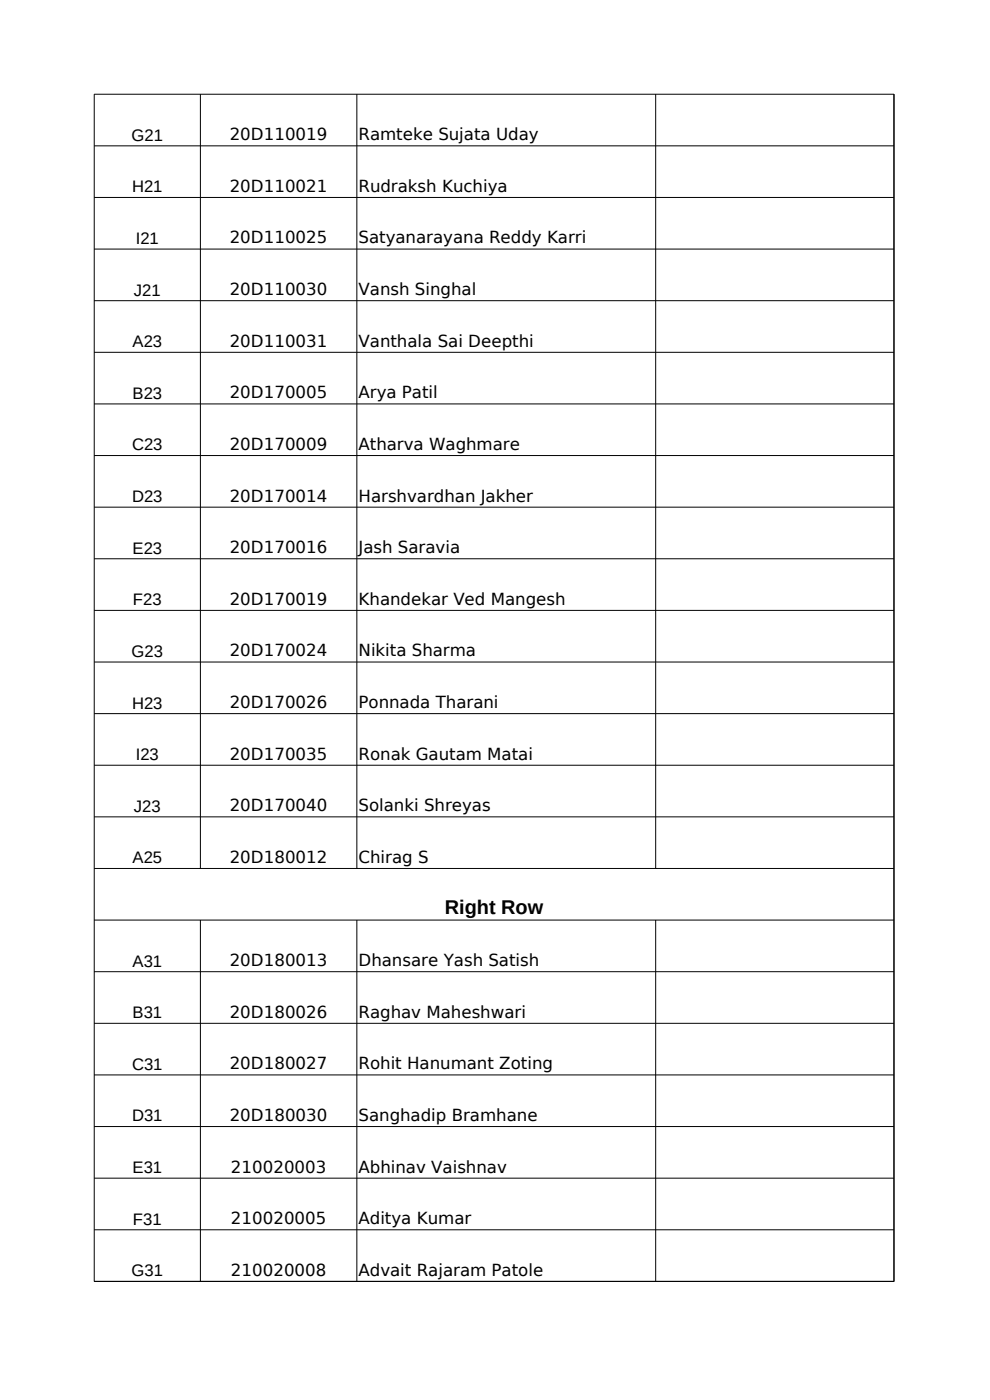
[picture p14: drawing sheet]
<svg xmlns="http://www.w3.org/2000/svg" width="210mm" height="297mm" viewBox="0 0 210 297" stroke-linecap="round" stroke-linejoin="round" font-family="sans-serif">
<defs><g id="words">
<text font-size="4.2" x="94.4" y="194">Right Row</text>
<g font-size="3.5">
<text x="27.9" y="29.9">G21</text>
<text x="48.7" y="29.7">20D110019</text>
<text x="76.1" y="29.7">Ramteke Sujata Uday</text>
<text x="28" y="40.8">H21</text>
<text x="48.7" y="40.7">20D110021</text>
<text x="76.1" y="40.7">Rudraksh Kuchiya</text>
<text x="28.8" y="51.8">I21</text>
<text x="48.7" y="51.7">20D110025</text>
<text x="76.1" y="51.7">Satyanarayana Reddy Karri</text>
<text x="28.4" y="62.7">J21</text>
<text x="48.7" y="62.6">20D110030</text>
<text x="76.1" y="62.6">Vansh Singhal</text>
<text x="28.1" y="73.7">A23</text>
<text x="48.7" y="73.6">20D110031</text>
<text x="76.1" y="73.6">Vanthala Sai Deepthi</text>
<text x="28.1" y="84.6">B23</text>
<text x="48.7" y="84.5">20D170005</text>
<text x="76.1" y="84.5">Arya Patil</text>
<text x="28" y="95.6">C23</text>
<text x="48.7" y="95.5">20D170009</text>
<text x="76.1" y="95.5">Atharva Waghmare</text>
<text x="28" y="106.5">D23</text>
<text x="48.7" y="106.4">20D170014</text>
<text x="76.1" y="106.4">Harshvardhan Jakher</text>
<text x="28.1" y="117.5">E23</text>
<text x="48.7" y="117.3">20D170016</text>
<text x="76.1" y="117.3">Jash Saravia</text>
<text x="28.2" y="128.4">F23</text>
<text x="48.7" y="128.3">20D170019</text>
<text x="76.1" y="128.3">Khandekar Ved Mangesh</text>
<text x="27.9" y="139.4">G23</text>
<text x="48.7" y="139.2">20D170024</text>
<text x="76.1" y="139.2">Nikita Sharma</text>
<text x="28" y="150.3">H23</text>
<text x="48.7" y="150.2">20D170026</text>
<text x="76.1" y="150.2">Ponnada Tharani</text>
<text x="28.8" y="161.3">I23</text>
<text x="48.7" y="161.2">20D170035</text>
<text x="76.1" y="161.2">Ronak Gautam Matai</text>
<text x="28.4" y="172.2">J23</text>
<text x="48.7" y="172.1">20D170040</text>
<text x="76.1" y="172.1">Solanki Shreyas</text>
<text x="28.1" y="183.2">A25</text>
<text x="48.7" y="183.1">20D180012</text>
<text x="76.1" y="183.1">Chirag S</text>
<text x="28.1" y="205.1">A31</text>
<text x="48.7" y="205">20D180013</text>
<text x="76.1" y="205">Dhansare Yash Satish</text>
<text x="48.7" y="215.9">20D180026</text>
<text x="76.1" y="215.9">Raghav Maheshwari</text>
<text x="28.1" y="216">B31</text>
<text x="28" y="227">C31</text>
<text x="48.7" y="226.8">20D180027</text>
<text x="76.1" y="226.8">Rohit Hanumant Zoting</text>
<text x="28" y="237.9">D31</text>
<text x="48.7" y="237.8">20D180030</text>
<text x="76.1" y="237.8">Sanghadip Bramhane</text>
<text x="28.1" y="248.9">E31</text>
<text x="49" y="248.7">210020003</text>
<text x="76.1" y="248.7">Abhinav Vaishnav</text>
<text x="28.2" y="259.8">F31</text>
<text x="49" y="259.7">210020005</text>
<text x="76.1" y="259.7">Aditya Kumar</text>
<text x="27.9" y="270.8">G31</text>
<text x="49" y="270.7">210020008</text>
<text x="76.1" y="270.7">Advait Rajaram Patole</text>
</g>
</g></defs>
<g fill="none" stroke="#000" stroke-width=".21">
<path d="M20 20h169.7l-.1 251.9-169.6-.1zM42.5 20v164.3M75.7 20v164.3M139.1 20v164.3M20 30.9h169.7M20 41.9h169.7M20 52.8h169.7M20 63.8h169.7M20 74.7h169.7M20 85.7h169.7M20 96.6h169.7M20 107.6h169.7"/>
<path d="M20 118.5h169.7M20 129.5h169.7M20 140.4h169.7M20 151.4h169.7M20 162.3h169.7M20 173.3h169.7M20 184.2h169.7M20 195.2h169.7M42.5 195.2v76.7M75.7 195.2v76.7M139.1 195.2v76.7M20 206.1h169.7"/>
<path d="M20 217.1h169.7M20 228h169.7M20 239h169.7M20 249.9h169.7M20 260.9h169.7"/>
</g>
<use href="#words"/>
</svg>
